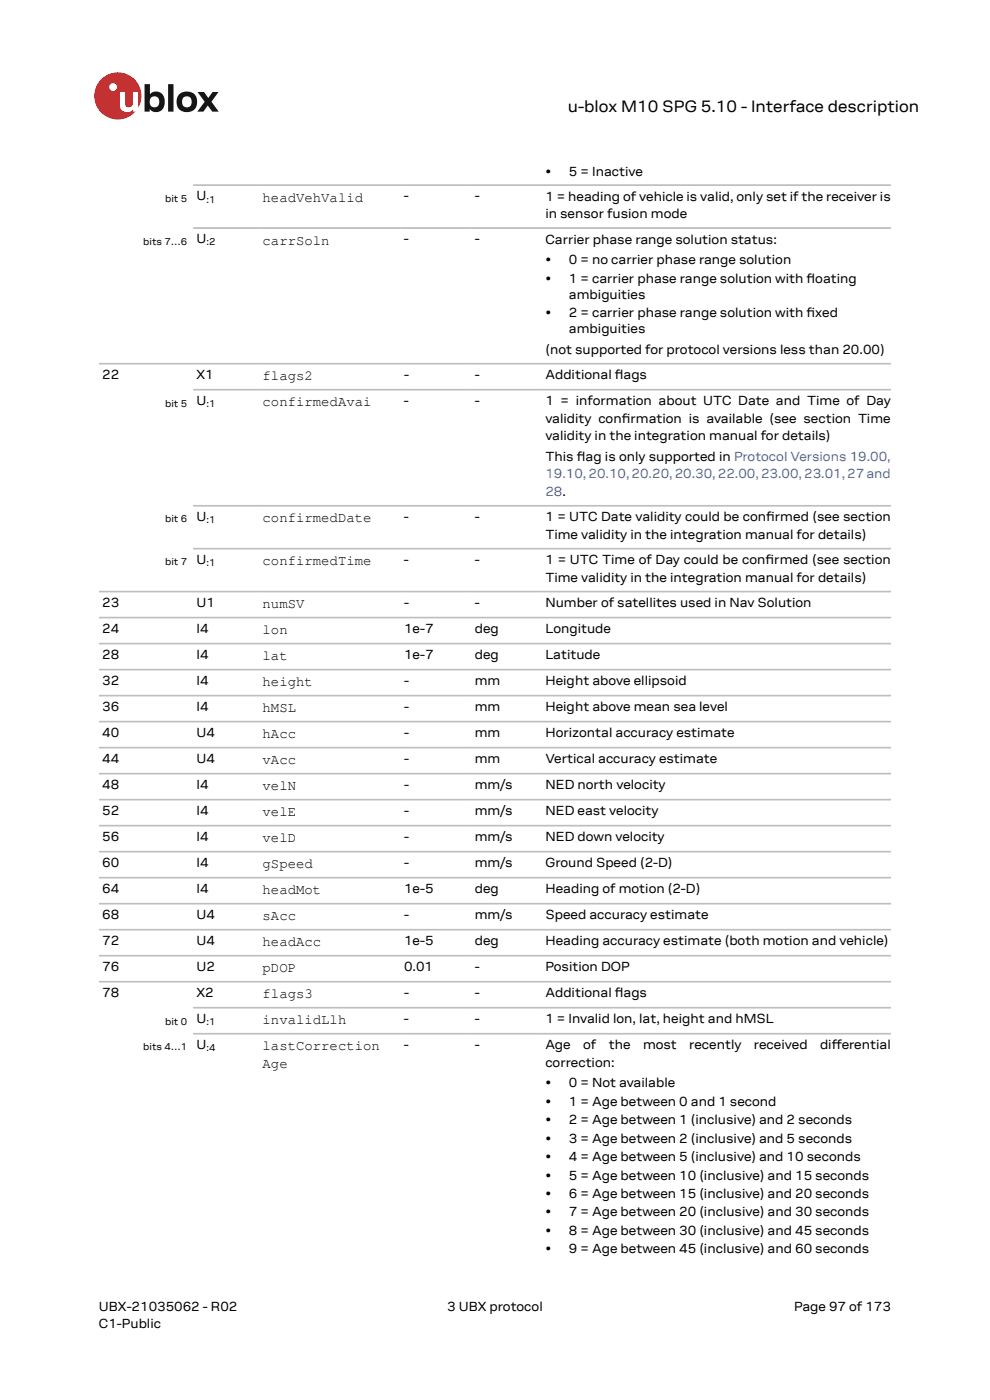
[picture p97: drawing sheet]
<svg xmlns="http://www.w3.org/2000/svg" width="210mm" height="297mm" viewBox="0 0 210 297" stroke-linecap="round" stroke-linejoin="round" font-family="sans-serif">
<defs><g id="words">
<text font-size="3.5" x="120.4" y="23.7">u-blox M10 SPG 5.10 - Interface description</text>
<g font-size="3">
<text x="55.7" y="42.8">headVehValid</text>
<text x="55.7" y="51.9">carrSoln</text>
<text x="55.7" y="80.7">flags2</text>
<text x="55.7" y="86.2">confirmedAvai</text>
<text x="55.7" y="110.8">confirmedDate</text>
<text x="55.7" y="119.9">confirmedTime</text>
<text x="55.7" y="129">numSV</text>
<text x="55.7" y="134.6">lon</text>
<text x="55.7" y="140.1">lat</text>
<text x="55.7" y="145.6">height</text>
<text x="55.7" y="151.1">hMSL</text>
<text x="55.7" y="156.6">hAcc</text>
<text x="55.7" y="162.1">vAcc</text>
<text x="55.7" y="167.7">velN</text>
<text x="55.7" y="173.2">velE</text>
<text x="55.7" y="178.7">velD</text>
<text x="55.7" y="184.2">gSpeed</text>
<text x="55.7" y="189.7">headMot</text>
<text x="55.7" y="195.2">sAcc</text>
<text x="55.7" y="200.8">headAcc</text>
<text x="55.7" y="206.3">pDOP</text>
<text x="55.7" y="211.8">flags3</text>
<text x="55.7" y="217.3">invalidLlh</text>
<text x="55.7" y="222.8">lastCorrection</text>
<text x="55.7" y="226.6">Age</text>
</g>
<g font-size="2.8">
<text x="115.7" y="37.3">•</text>
<text x="120.7" y="37.3">5 = Inactive</text>
<text x="41.7" y="42.4">U</text>
<text x="85.7" y="42.4">-</text>
<text x="100.7" y="42.4">-</text>
<text x="115.7" y="42.6">1 = heading of vehicle is valid, only set if the receiver is</text>
<text x="115.7" y="46.2">in sensor fusion mode</text>
<text x="41.7" y="51.5">U</text>
<text x="85.7" y="51.5">-</text>
<text x="100.7" y="51.5">-</text>
<text x="115.7" y="51.7">Carrier phase range solution status:</text>
<text x="115.7" y="56.1">•</text>
<text x="115.7" y="60">•</text>
<text x="120.7" y="56.1">0 = no carrier phase range solution</text>
<text x="120.7" y="60">1 = carrier phase range solution with foating</text>
<text x="171.1" y="60">l</text>
<text x="120.7" y="63.4">ambiguities</text>
<text x="115.7" y="67.3">•</text>
<text x="120.7" y="67.3">2 = carrier phase range solution with fxed</text>
<text x="120.7" y="70.7">ambiguities</text>
<text x="171.1" y="67.3">i</text>
<text x="115.7" y="75">(not supported for protocol versions less than 20.00)</text>
<text x="21.7" y="80.3">22</text>
<text x="41.7" y="80.3">X1</text>
<text x="85.7" y="80.3">-</text>
<text x="100.7" y="80.3">-</text>
<text x="115.7" y="80.5">Additional fags</text>
<text x="130.4" y="80.5">l</text>
<text x="41.7" y="85.8">U</text>
<text x="85.7" y="85.8">-</text>
<text x="100.7" y="85.8">-</text>
<text x="115.7" y="86">1 = information about UTC Date and Time of Day</text>
<text x="115.7" y="89.7">validity confrmation is available (see section Time</text>
<text x="131.9" y="89.7">i</text>
<text x="115.7" y="93.3">validity in the integration manual for details)</text>
<text x="115.7" y="97.8">This fag is only supported in Protocol Versions 19.00,</text>
<text x="122.4" y="97.8">l</text>
<text x="41.7" y="110.5">U</text>
<text x="85.7" y="110.5">-</text>
<text x="100.7" y="110.5">-</text>
<text x="115.7" y="110.6">1 = UTC Date validity could be confrmed (see section</text>
<text x="162.5" y="110.6">i</text>
<text x="41.7" y="119.6">U</text>
<text x="85.7" y="119.6">-</text>
<text x="100.7" y="119.6">-</text>
<text x="115.7" y="114.3">Time validity in the integration manual for details)</text>
<text x="115.7" y="119.7">1 = UTC Time of Day could be confrmed (see section</text>
<text x="162.4" y="119.7">i</text>
<text x="115.7" y="123.4">Time validity in the integration manual for details)</text>
<text x="21.7" y="128.7">23</text>
<text x="41.7" y="128.7">U1</text>
<text x="85.7" y="128.7">-</text>
<text x="100.7" y="128.7">-</text>
<text x="115.7" y="128.8">Number of satellites used in Nav Solution</text>
<text x="21.7" y="134.2">24</text>
<text x="41.7" y="134.2">I4</text>
<text x="85.7" y="134.2">1e-7</text>
<text x="100.7" y="134.2">deg</text>
<text x="115.7" y="134.3">Longitude</text>
<text x="21.7" y="139.7">28</text>
<text x="41.7" y="139.7">I4</text>
<text x="85.7" y="139.7">1e-7</text>
<text x="100.7" y="139.7">deg</text>
<text x="115.7" y="139.8">Latitude</text>
<text x="21.7" y="145.2">32</text>
<text x="41.7" y="145.2">I4</text>
<text x="85.7" y="145.2">-</text>
<text x="100.7" y="145.2">mm</text>
<text x="115.7" y="145.4">Height above ellipsoid</text>
<text x="21.7" y="150.7">36</text>
<text x="41.7" y="150.7">I4</text>
<text x="85.7" y="150.7">-</text>
<text x="100.7" y="150.7">mm</text>
<text x="115.7" y="150.9">Height above mean sea level</text>
<text x="21.7" y="156.3">40</text>
<text x="21.7" y="161.8">44</text>
<text x="41.7" y="156.3">U4</text>
<text x="41.7" y="161.8">U4</text>
<text x="85.7" y="156.3">-</text>
<text x="85.7" y="161.8">-</text>
<text x="100.7" y="156.3">mm</text>
<text x="100.7" y="161.8">mm</text>
<text x="115.7" y="156.4">Horizontal accuracy estimate</text>
<text x="115.7" y="161.9">Vertical accuracy estimate</text>
<text x="21.7" y="167.3">48</text>
<text x="41.7" y="167.3">I4</text>
<text x="85.7" y="167.3">-</text>
<text x="100.7" y="167.3">mm/s</text>
<text x="115.7" y="167.4">NED north velocity</text>
<text x="21.7" y="172.8">52</text>
<text x="41.7" y="172.8">I4</text>
<text x="85.7" y="172.8">-</text>
<text x="100.7" y="172.8">mm/s</text>
<text x="115.7" y="173">NED east velocity</text>
<text x="21.7" y="178.3">56</text>
<text x="41.7" y="178.3">I4</text>
<text x="85.7" y="178.3">-</text>
<text x="100.7" y="178.3">mm/s</text>
<text x="115.7" y="178.5">NED down velocity</text>
<text x="21.7" y="183.8">60</text>
<text x="41.7" y="183.8">I4</text>
<text x="85.7" y="183.8">-</text>
<text x="100.7" y="183.8">mm/s</text>
<text x="115.7" y="184">Ground Speed (2-D)</text>
<text x="21.7" y="189.4">64</text>
<text x="41.7" y="189.4">I4</text>
<text x="85.7" y="189.4">1e-5</text>
<text x="100.7" y="189.4">deg</text>
<text x="115.7" y="189.5">Heading of motion (2-D)</text>
<text x="21.7" y="194.9">68</text>
<text x="41.7" y="194.9">U4</text>
<text x="85.7" y="194.9">-</text>
<text x="100.7" y="194.9">mm/s</text>
<text x="115.7" y="195">Speed accuracy estimate</text>
<text x="21.7" y="200.4">72</text>
<text x="41.7" y="200.4">U4</text>
<text x="85.7" y="200.4">1e-5</text>
<text x="100.7" y="200.4">deg</text>
<text x="115.7" y="200.5">Heading accuracy estimate (both motion and vehicle)</text>
<text x="21.7" y="205.9">76</text>
<text x="41.7" y="205.9">U2</text>
<text x="85.7" y="205.9">0.01</text>
<text x="100.7" y="205.9">-</text>
<text x="115.7" y="206.1">Position DOP</text>
<text x="21.7" y="211.4">78</text>
<text x="41.7" y="211.4">X2</text>
<text x="85.7" y="211.4">-</text>
<text x="100.7" y="211.4">-</text>
<text x="115.7" y="211.6">Additional fags</text>
<text x="130.4" y="211.6">l</text>
<text x="41.7" y="216.9">U</text>
<text x="85.7" y="216.9">-</text>
<text x="100.7" y="216.9">-</text>
<text x="115.7" y="217.1">1 = Invalid lon, lat, height and hMSL</text>
<text x="41.7" y="222.5">U</text>
<text x="85.7" y="222.5">-</text>
<text x="100.7" y="222.5">-</text>
<text x="115.7" y="222.6">Age</text>
<text x="115.7" y="226.3">correction:</text>
<text x="123.7" y="222.6">of</text>
<text x="129.1" y="222.6">the</text>
<text x="136.4" y="222.6">most</text>
<text x="146.2" y="222.6">recently</text>
<text x="159.9" y="222.6">received</text>
<text x="173.9" y="222.6">diferential</text>
<text x="176.4" y="222.6">f</text>
<text x="115.7" y="230.7">•</text>
<text x="120.7" y="230.7">0 = Not available</text>
<text x="115.7" y="234.6">•</text>
<text x="115.7" y="238.5">•</text>
<text x="120.7" y="234.6">1 = Age between 0 and 1 second</text>
<text x="120.7" y="238.5">2 = Age between 1 (inclusive) and 2 seconds</text>
<text x="115.7" y="242.4">•</text>
<text x="120.7" y="242.4">3 = Age between 2 (inclusive) and 5 seconds</text>
<text x="115.7" y="246.3">•</text>
<text x="115.7" y="250.2">•</text>
<text x="120.7" y="246.3">4 = Age between 5 (inclusive) and 10 seconds</text>
<text x="120.7" y="250.2">5 = Age between 10 (inclusive) and 15 seconds</text>
<text x="115.7" y="254.1">•</text>
<text x="120.7" y="254.1">6 = Age between 15 (inclusive) and 20 seconds</text>
<text x="115.7" y="258.1">•</text>
<text x="115.7" y="262">•</text>
<text x="120.7" y="258.1">7 = Age between 20 (inclusive) and 30 seconds</text>
<text x="120.7" y="262">8 = Age between 30 (inclusive) and 45 seconds</text>
<text x="115.7" y="265.9">•</text>
<text x="120.7" y="265.9">9 = Age between 45 (inclusive) and 60 seconds</text>
<text x="21" y="278">UBX-21035062 - R02</text>
<text x="21" y="281.8">C1-Public</text>
<text x="94.9" y="278">3 UBX protocol</text>
<text x="168.4" y="278">Page 97 of 173</text>
</g>
<g font-size="2.8" fill="#4664b4">
<text x="115.7" y="101.5">19.10, 20.10, 20.20, 20.30, 22.00, 23.00, 23.01, 27 and</text>
<text x="115.7" y="105.2">28.</text>
</g>
<g font-size="2.1">
<text x="35" y="42.8">bit 5</text>
<text x="43.8" y="43">:1</text>
<text x="30.4" y="51.9">bits 7…6</text>
<text x="43.8" y="52.1">:2</text>
<text x="35" y="86.4">bit 5</text>
<text x="43.8" y="86.4">:1</text>
<text x="35" y="110.8">bit 6</text>
<text x="43.8" y="111">:1</text>
<text x="35" y="119.9">bit 7</text>
<text x="43.8" y="120.1">:1</text>
<text x="35" y="217.5">bit 0</text>
<text x="43.8" y="217.5">:1</text>
<text x="30.4" y="222.8">bits 4…1</text>
<text x="43.8" y="223">:4</text>
</g>
</g></defs>
<circle cx="25" cy="20.4" r="5" fill="#ed2023"/>
<circle cx="24" cy="18.5" r=".83" fill="#fff"/>
<g fill="#151516">
<path d="M35.7 17.9h1.1v5.8h-1.1z"/>
<path d="M41.9 19.5h1.4l.9 1.3 .9-1.3h1.3l-1.6 2.1 1.6 2.1h-1.4l-.9-1.3-1 1.3h-1.2l1.5-2.1z"/>
<path d="M32 20.7a1.17 1.17 0 0 0-.1 1.5 1.17 1.17 0 0 0 1.4 .4 1.16 1.16 0 0 0 .4-1.6 1.16 1.16 0 0 0-1.7-.3zM30.7 17.9h1.1v2.1a1.82 1.82 0 0 1 2.2-.4 1.82 1.82 0 0 1 .9 2 1.83 1.83 0 0 1-1 2 1.83 1.83 0 0 1-2.1-.5v.6h-1.1z"/>
<path d="M38.9 20.7a1.18 1.18 0 0 0-.2 1.5 1.18 1.18 0 0 0 1.5 .4 1.18 1.18 0 0 0 .4-1.5 1.18 1.18 0 0 0-1.5-.5zM37.4 21.6a2.25 2.25 0 0 1 4.5 0 2.25 2.25 0 0 1-4.5 0z"/>
</g>
<path d="M25.4 19.5h1.1v2.5a.84 .84 0 0 0 1 .8 .84 .84 0 0 0 .7-1v-2.3h1.1v4.2h-1.1v-.5a1.59 1.59 0 0 1-1.8 .5 1.59 1.59 0 0 1-1-1.5z" fill="#fff"/>
<g fill="none" stroke="#bebebe" stroke-width=".35">
<path d="M41 39.3h148M41 48.4h148M21 77.2h168M41 82.7h148M41 107.3h148M41 116.4h148M21 125.5h168M21 131h168M21 136.5h168M21 142.1h168M21 147.6h168M21 153.1h168"/>
<path d="M21 158.6h168M21 164.1h168M21 169.6h168M21 175.2h168M21 180.7h168M21 186.2h168M21 191.7h168M21 197.2h168M21 202.7h168M21 208.3h168M41 219.3h148M41 213.8h148"/>
</g>
<use href="#words"/>
</svg>
